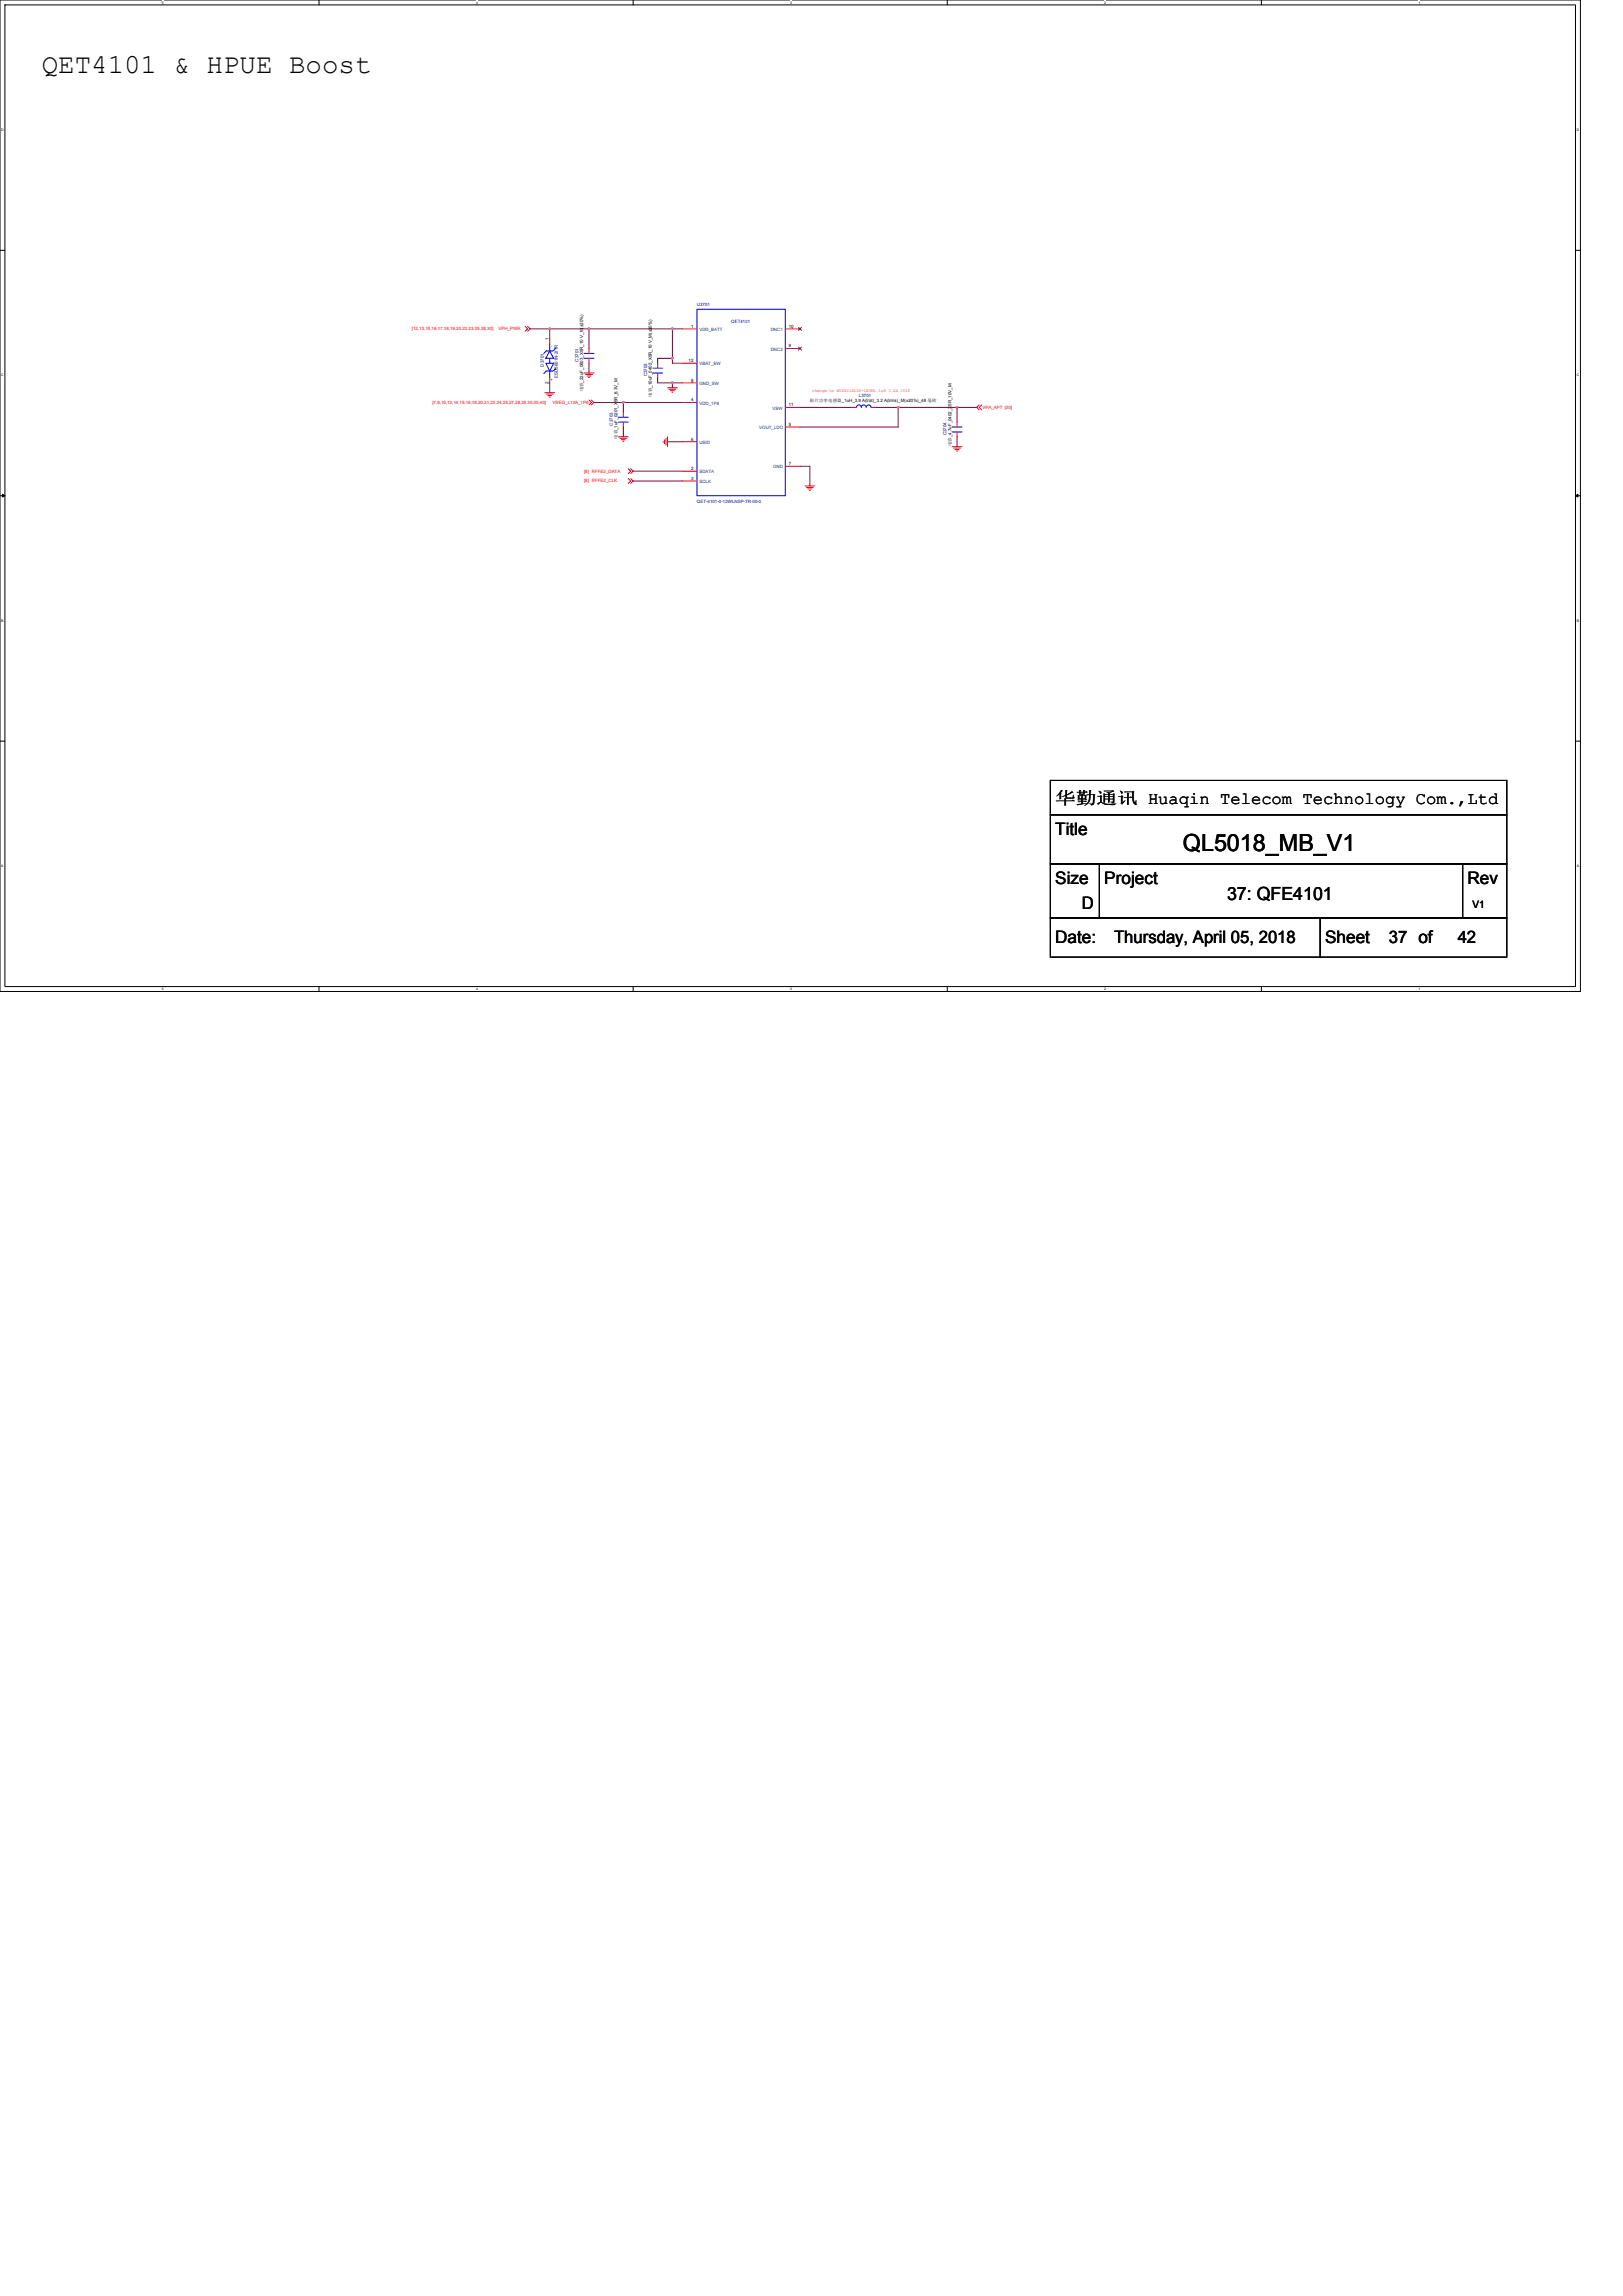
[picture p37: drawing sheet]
<svg xmlns="http://www.w3.org/2000/svg" width="210mm" height="297mm" viewBox="0 0 210 297" stroke-linecap="round" stroke-linejoin="round" font-family="sans-serif">
<defs><g id="words">
<text font-size="3.6" x="5.4" y="9.5">QET4101 &amp; HPUE Boost</text>
<text font-size="3" x="153" y="110">QL5018_MB_V1</text>
<text font-size="2.3" x="158.7" y="116.4">37: QFE4101</text>
<g font-size="2.2">
<text x="136.5" y="104">华勤通讯 Huaqin Telecom Technology Com.,Ltd</text>
<text x="136.5" y="108">Title</text>
<text x="136.5" y="114.4">Size</text>
<text x="140" y="117.6">D</text>
<text x="142.9" y="114.4">Project</text>
<text x="189.9" y="114.4">Rev</text>
<text x="136.5" y="122">Date:</text>
<text x="144.1" y="122">Thursday, April 05, 2018</text>
<text x="171.4" y="122">Sheet</text>
<text x="179.7" y="122">37 of</text>
<text x="188.6" y="122">42</text>
</g>
<text font-size="1.3" x="190.5" y="117.4">V1</text>
<g font-size=".6" fill="#000080">
<text x="90.2" y="39.6">U3701</text>
<text x="70.4" y="47.4" transform="rotate(-90 70.4 47.4)">D3701</text>
<text x="74.8" y="46.8" transform="rotate(-90 74.8 46.8)">C3701</text>
<text x="72.2" y="48.9" transform="rotate(-90 72.2 48.9)">ESD5651N-2/TR</text>
<text x="83.7" y="48.7" transform="rotate(-90 83.7 48.7)">C3702</text>
<text x="111.1" y="51.4">L3701</text>
<text x="79.3" y="55.1" transform="rotate(-90 79.3 55.1)">C3703</text>
<text x="122.4" y="56.3" transform="rotate(-90 122.4 56.3)">C3704</text>
<text x="90.2" y="65.1">QET-4101-0-12WLNSP-TR-00-0</text>
</g>
<text font-size=".6" fill="#00f" x="94.6" y="41.8">QET4101</text>
<g font-size=".6" fill="#f00">
<text x="53.3" y="42.7">[12,13,15,16,17,18,19,20,22,23,25,28,30]</text>
<text x="64.5" y="42.7">VPH_PWR</text>
<text x="55.9" y="52.2">[7,8,10,12,14,15,16,18,20,21,22,24,25,27,28,29,30,35,40]</text>
<text x="71.5" y="52.2">VREG_L13A_1P8</text>
<text x="105.1" y="50.7">chenge to WIP201610S-1R0ML 1uH 3.2A 2016</text>
<text x="127.1" y="52.9">VPA_APT [30]</text>
<text x="75.6" y="61.1">[8] RFFE2_DATA</text>
<text x="75.6" y="62.4">[8] RFFE2_CLK</text>
</g>
<g font-size=".6">
<text x="71" y="44" transform="rotate(-90 71 44)">1</text>
<text x="89.1" y="46.8">12</text>
<text x="89.4" y="42.4">1</text>
<text x="102" y="44.9">9</text>
<text x="102" y="42.4">10</text>
<text x="71" y="49.7" transform="rotate(-90 71 49.7)">2</text>
<text x="75.5" y="50.6" transform="rotate(-90 75.5 50.6)">电容_22uF_0603_X5R_10 V_M(±20%)</text>
<text x="84.3" y="51.3" transform="rotate(-90 84.3 51.3)">电容_10uF_0402_X5R_10 V_M(±20%)</text>
<text x="89.4" y="51.9">4</text>
<text x="89.4" y="49.4">8</text>
<text x="102" y="52.6">11</text>
<text x="104.8" y="52">贴片功率电感器_1uH_3.9 A(lrat)_3.2 A(lrms)_M(±20%)_48 毫欧</text>
<text x="79.9" y="56.8" transform="rotate(-90 79.9 56.8)">电容_1uF_0201_X5R_6.3V_M</text>
<text x="89.4" y="57">6</text>
<text x="102" y="55.1">5</text>
<text x="123.1" y="57.7" transform="rotate(-90 123.1 57.7)">电容_4.7uF_0402_X5R_10V_M</text>
<text x="89.4" y="60.8">2</text>
<text x="89.4" y="62.1">3</text>
<text x="102" y="60.2">7</text>
</g>
<g font-size=".6" fill="#004080">
<text x="71.6" y="44.9" transform="rotate(-90 71.6 44.9)">-</text>
<text x="90.5" y="42.8">VDD_BATT</text>
<text x="90.5" y="47.3">VBAT_SW</text>
<text x="99.7" y="45.4">DNC2</text>
<text x="99.7" y="42.8">DNC1</text>
<text x="71.6" y="49.3" transform="rotate(-90 71.6 49.3)">+</text>
<text x="90.5" y="52.3">VDD_1P8</text>
<text x="90.5" y="49.8">GND_SW</text>
<text x="99.9" y="53">VSW</text>
<text x="90.5" y="57.4">USID</text>
<text x="98.2" y="55.5">VOUT_LDO</text>
<text x="90.5" y="61.2">SDATA</text>
<text x="90.5" y="62.5">SCLK</text>
<text x="100" y="60.6">GND</text>
</g>
<g font-size=".5">
<text x="21" y=".5">5</text>
<text x="61.6" y=".5">4</text>
<text x="102.2" y=".5">3</text>
<text x="142.9" y=".5">2</text>
<text x="183.5" y=".5">1</text>
<text x=".2" y="16.9">D</text>
<text x="204" y="16.9">D</text>
<text x=".2" y="48.7">C</text>
<text x="204" y="48.7">C</text>
<text x=".2" y="80.4">B</text>
<text x="204" y="80.4">B</text>
<text x=".2" y="112.2">A</text>
<text x="204" y="112.2">A</text>
<text x="21" y="128.1">5</text>
<text x="61.6" y="128.1">4</text>
<text x="102.2" y="128.1">3</text>
<text x="142.9" y="128.1">2</text>
<text x="183.5" y="128.1">1</text>
</g>
</g></defs>
<path d="M0 0h204.5v128.3h-204.5zM.6 .6h203.2v127h-203.2z" fill="none" stroke="#000" stroke-width=".13"/>
<g fill="#fff">
<path d="M21 .1h.2v.5h-.2z"/>
<path d="M21 127.7h.2v.5h-.2z"/>
</g>
<path d="M41.3 0v.6M41.3 127.6v.7" fill="none" stroke="#000" stroke-width=".13"/>
<g fill="#fff">
<path d="M61.6 .1h.2v.5h-.2z"/>
<path d="M61.6 127.7h.2v.5h-.2z"/>
</g>
<path d="M81.9 0v.6M81.9 127.6v.7" fill="none" stroke="#000" stroke-width=".13"/>
<g fill="#fff">
<path d="M102.2 .1h.3v.5h-.3z"/>
<path d="M102.2 127.7h.3v.5h-.3z"/>
</g>
<path d="M122.6 0v.6M122.6 127.6v.7" fill="none" stroke="#000" stroke-width=".13"/>
<g fill="#fff">
<path d="M142.9 .1h.2v.5h-.2z"/>
<path d="M142.9 127.7h.2v.5h-.2z"/>
</g>
<path d="M163.2 0v.6M163.2 127.6v.7" fill="none" stroke="#000" stroke-width=".13"/>
<g fill="#fff">
<path d="M183.5 .1h.3v.5h-.3z"/>
<path d="M183.5 127.7h.3v.5h-.3z"/>
<path d="M.2 16.5h.3v.5h-.3z"/>
<path d="M204 16.5h.3v.5h-.3z"/>
<path d="M.2 48.3h.3v.5h-.3z"/>
<path d="M204 48.3h.3v.5h-.3z"/>
</g>
<path d="M0 32.4h.6M203.8 32.4h.7" fill="none" stroke="#000" stroke-width=".13"/>
<g fill="#fff">
<path d="M.2 80h.3v.5h-.3z"/>
<path d="M204 80h.3v.5h-.3z"/>
</g>
<path d="M0 64.1h.6M203.8 64.1h.7" fill="none" stroke="#000" stroke-width=".13"/>
<path d="M.3 63.9l.3 .2-.3 .2zM203.8 64.1l.4-.2v.4z" fill="#000" stroke="#000" stroke-width=".13"/>
<g fill="#fff">
<path d="M.2 111.8h.2v.5h-.2z"/>
<path d="M204 111.8h.3v.5h-.3z"/>
</g>
<path d="M0 95.9h.6M203.8 95.9h.7M135.9 105.4h59v6.4h-59zM135.9 101h59v4.4h-59zM135.9 111.8h6.3v6.9h-6.3zM135.9 118.7h34.9v5.1h-34.9zM142.2 111.8h47v6.9h-47zM170.8 118.7h24.1v5.1h-24.1zM189.2 111.8h5.7v6.9h-5.7z" fill="none" stroke="#000" stroke-width=".13"/>
<g fill="none" stroke="#f00" stroke-width=".13">
<path d="M67.9 42.2l.4 .3-.4 .4M68.3 42.2l.3 .3-.3 .4M70.5 50.8h1.3M70.7 51h.9M70.9 51.2h.5M71.1 51.4h.1M71.1 43.8v.6M71.1 48.9v.6M75.6 48.3h1.2M75.8 48.5h.8M75.9 48.6h.6M76.1 48.8h.2"/>
<path d="M76.2 45.1v.6M76.2 46.4v.6M76.2 51.8l.3 .3-.3 .3M76.5 51.8l.3 .3-.3 .3M80 56.5h1.3M80.2 56.7h.9M80.4 56.9h.5M80.6 57.1h.1M80.6 53.3v.7M80.6 54.6v.6M85.1 47v.6M85.1 48.3v.6"/>
<path d="M85.8 57.1v.1M86 56.9v.5M86.2 56.7v.9M86.4 50.2h1.2M86.4 56.5v1.3M86.6 50.4h.8M86.7 50.5h.5M86.9 50.7h.2M88.3 42.5h1.9M88.3 47h1.9M88.3 52.1h1.9M88.3 57.1h1.9"/>
<path d="M88.3 49.5h1.9M101.6 45.1h1.9M101.6 42.5h1.9M101.6 52.7h1.9M101.6 55.2h1.9M110.2 52.7h.6M112.7 52.7h.6M123.2 57.8h1.3M123.4 58h.9M123.6 58.2h.5M123.8 58.4h.1M123.8 54.6v.6"/>
<path d="M123.8 55.9v.6M126.7 52.4l-.3 .3 .3 .3M127 52.4l-.3 .3 .3 .3M81.3 60.6l.3 .4-.3 .3M81.3 61.9l.3 .3-.3 .3M81.6 60.6l.3 .4-.3 .3M81.6 61.9l.3 .3-.3 .3M88.3 61h1.9M88.3 62.2h1.9M101.6 60.3h1.9M104.1 62.9h1.3M104.3 63.1h.9"/>
<path d="M104.5 63.2h.5M104.7 63.4h.1"/>
</g>
<g fill="none" stroke="#00f" stroke-width=".13">
<path d="M70.6 47h1l-.5 1zM71.1 45.4l.5 1h-1zM71.1 46.4v.6M71.1 48v.9M71.1 44.4v1M71.9 47.7l-.3 .3h-.9l-.3 .3M71.9 45.1l-.3 .3h-.9l-.3 .3M75.6 45.7h1.2M75.6 46.4h1.2M76.2 45.7h.1M76.2 46.4h.1M80 54h1.3"/>
<path d="M80 54.6h1.3M80.6 54h.1M80.6 54.6h.1M84.5 47.6h1.2M84.5 48.3h1.2M85.1 47.6h.1M85.1 48.3h.1M90.2 40h11.4v24.1h-11.4zM110.8 52.7a.31 .31 0 0 1 .3-.3 .31 .31 0 0 1 .3 .3 .32 .32 0 0 1 .3-.3 .32 .32 0 0 1 .4 .3M110.8 52.7h.1M112.1 52.7a.31 .31 0 0 1 .3-.3 .31 .31 0 0 1 .3 .3M112.7 52.7h.1"/>
<path d="M123.2 55.2h1.3M123.2 55.9h1.3M123.8 55.2h.1M123.8 55.9h.1"/>
</g>
<path d="M103.3 44.9l.4 .4M103.3 42.4l.4 .4M103.7 44.9l-.4 .4M103.7 42.4l-.4 .4" fill="none" stroke="#804000" stroke-width=".13"/>
<g fill="none" stroke="#800040" stroke-width=".13">
<path d="M68.6 42.5h2.5M71.1 49.5v1.3M76.2 47v1.3M76.2 42.5h-5.1v1.3M76.8 52.1h3.8M80.6 52.1h7.7M80.6 52.1v1.2M80.6 55.2v1.3M85.1 48.9v.6h1.9M85.1 47v-.6h1.9v.6h1.3M86.4 57.1h1.9M87 42.5h1.3"/>
<path d="M87 42.5h-10.8v2.6M87 49.5v.7M87 49.5h1.3M87 42.5v3.9M103.5 52.7h6.7M113.3 52.7h2.9M116.2 52.7v2.5h-12.7M116.2 52.7h7.6M123.8 52.7v1.9M123.8 56.5v1.3M123.8 52.7h2.6M81.9 61h6.4"/>
<path d="M81.9 62.2h6.4M103.5 60.3h1.3v2.6"/>
</g>
<g fill="#f0f" stroke="#f0f" stroke-width=".13">
<path d="M76.1 42.4h.2v.2h-.2z" fill-rule="evenodd"/>
<path d="M86.9 42.4h.2v.2h-.2z" fill-rule="evenodd"/>
<path d="M71 42.4h.2v.2h-.2z" fill-rule="evenodd"/>
<path d="M86.9 49.4h.2v.2h-.2z" fill-rule="evenodd"/>
<path d="M86.9 46.3h.2v.1h-.2z" fill-rule="evenodd"/>
<path d="M80.5 52h.2v.1h-.2z" fill-rule="evenodd"/>
<path d="M123.7 52.6h.2v.2h-.2z" fill-rule="evenodd"/>
<path d="M116.1 52.6h.2v.2h-.2z" fill-rule="evenodd"/>
<path d="M76.1 42.4h.2v.2h-.2z" fill-rule="evenodd"/>
<path d="M86.9 42.4h.2v.2h-.2z" fill-rule="evenodd"/>
<path d="M71 42.4h.2v.2h-.2z" fill-rule="evenodd"/>
<path d="M86.9 49.4h.2v.2h-.2z" fill-rule="evenodd"/>
<path d="M86.9 46.3h.2v.1h-.2z" fill-rule="evenodd"/>
<path d="M80.5 52h.2v.1h-.2z" fill-rule="evenodd"/>
<path d="M123.7 52.6h.2v.2h-.2z" fill-rule="evenodd"/>
<path d="M116.1 52.6h.2v.2h-.2z" fill-rule="evenodd"/>
</g>
<use href="#words"/>
</svg>
